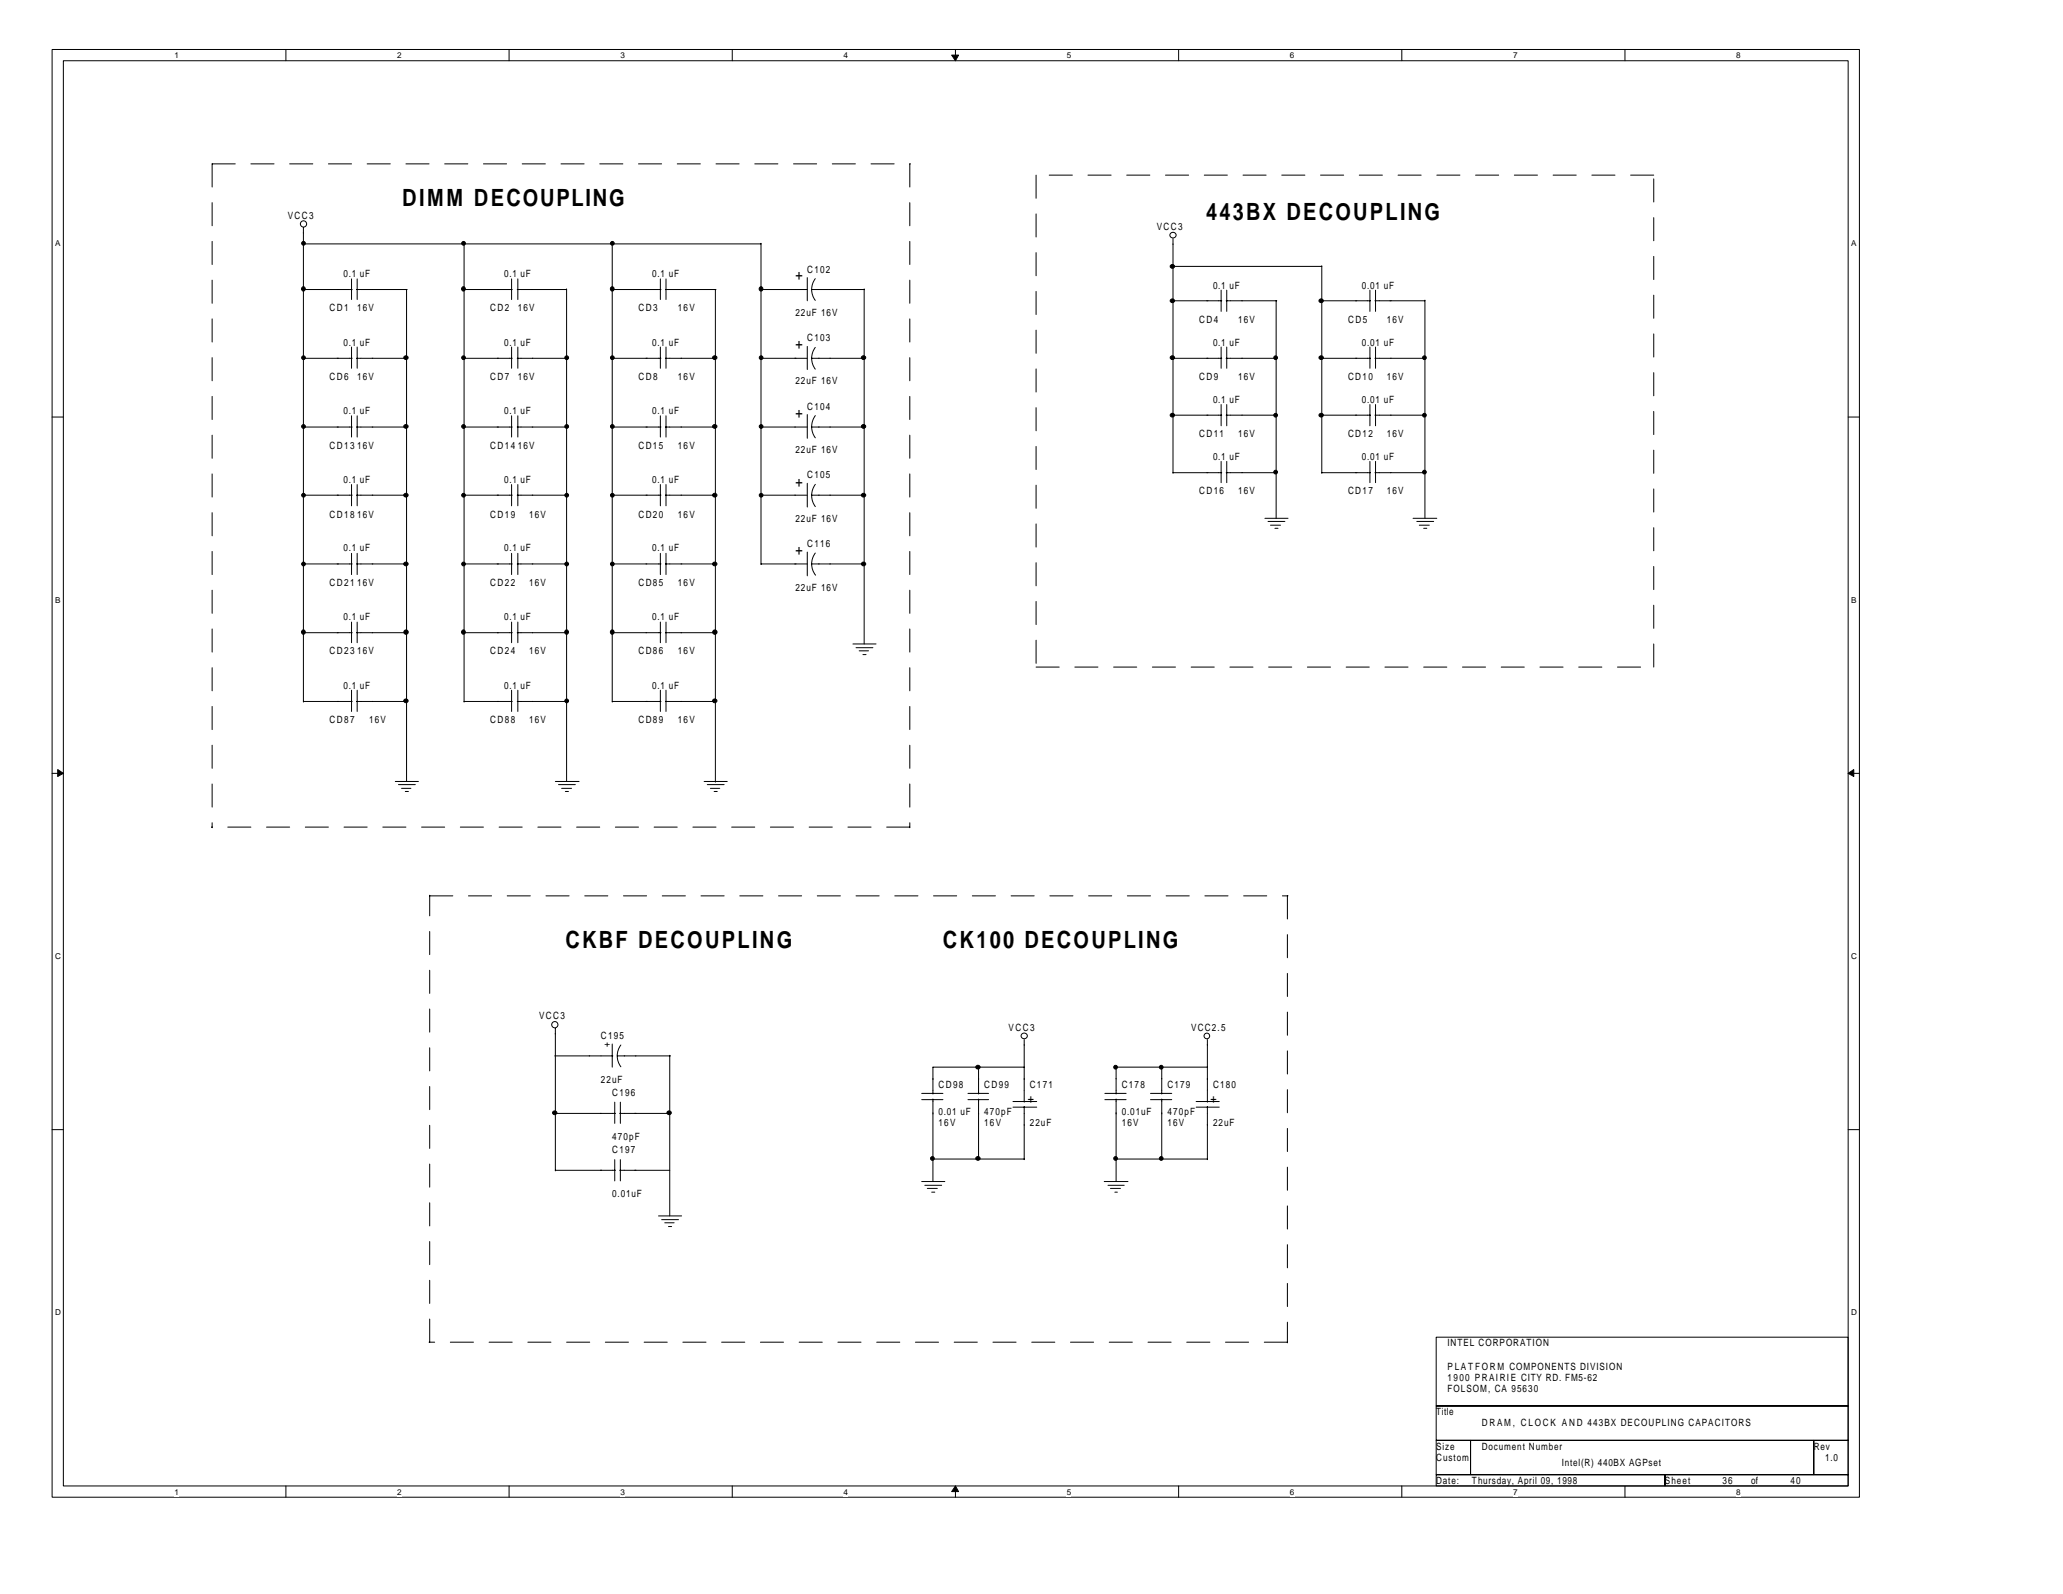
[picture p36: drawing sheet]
<svg xmlns="http://www.w3.org/2000/svg" width="279mm" height="216mm" viewBox="0 0 279 216" stroke-linecap="round" stroke-linejoin="round" font-family="sans-serif">
<defs><g id="words">
<g font-size="3.2">
<text x="54.5" y="27.9">DIMM DECOUPLING</text>
<text x="163.4" y="29.7">443BX DECOUPLING</text>
<text x="76.6" y="128.4">CKBF DECOUPLING</text>
<text x="127.7" y="128.4">CK100 DECOUPLING</text>
</g>
<g font-size="2">
<text x="107.7" y="38">+</text>
<text x="107.7" y="47.3">+</text>
<text x="107.7" y="56.6">+</text>
<text x="107.7" y="65.9">+</text>
<text x="107.7" y="75.2">+</text>
</g>
<g font-size="1.7">
<text x="139.2" y="149.4">+</text>
<text x="163.9" y="149.4">+</text>
</g>
<g font-size="1.4">
<text x="39" y="29.6">VCC3</text>
<text x="156.7" y="31.2">VCC3</text>
<text x="46.5" y="37.5">0.1 uF</text>
<text x="68.3" y="37.5">0.1 uF</text>
<text x="88.3" y="37.5">0.1 uF</text>
<text x="109.3" y="36.9">C102</text>
<text x="164.3" y="39.1">0.1 uF</text>
<text x="184.4" y="39.1">0.01 uF</text>
<text x="44.6" y="42.2">CD1</text>
<text x="46.5" y="46.8">0.1 uF</text>
<text x="48.4" y="42.2">16V</text>
<text x="66.4" y="42.2">CD2</text>
<text x="68.3" y="46.8">0.1 uF</text>
<text x="70.1" y="42.2">16V</text>
<text x="86.5" y="42.2">CD3</text>
<text x="88.3" y="46.8">0.1 uF</text>
<text x="91.8" y="42.2">16V</text>
<text x="107.7" y="42.8">22uF 16V</text>
<text x="109.3" y="46.2">C103</text>
<text x="162.4" y="43.7">CD4</text>
<text x="164.3" y="46.8">0.1 uF</text>
<text x="167.7" y="43.7">16V</text>
<text x="182.6" y="43.7">CD5</text>
<text x="184.4" y="46.8">0.01 uF</text>
<text x="187.8" y="43.7">16V</text>
<text x="44.6" y="51.5">CD6</text>
<text x="48.4" y="51.5">16V</text>
<text x="66.4" y="51.5">CD7</text>
<text x="70.1" y="51.5">16V</text>
<text x="86.5" y="51.5">CD8</text>
<text x="91.8" y="51.5">16V</text>
<text x="107.7" y="52.1">22uF 16V</text>
<text x="162.4" y="51.5">CD9</text>
<text x="167.7" y="51.5">16V</text>
<text x="182.6" y="51.5">CD10</text>
<text x="187.8" y="51.5">16V</text>
<text x="46.5" y="56.1">0.1 uF</text>
<text x="68.3" y="56.1">0.1 uF</text>
<text x="88.3" y="56.1">0.1 uF</text>
<text x="109.3" y="55.5">C104</text>
<text x="162.4" y="59.2">CD11</text>
<text x="164.3" y="54.6">0.1 uF</text>
<text x="167.7" y="59.2">16V</text>
<text x="182.6" y="59.2">CD12</text>
<text x="184.4" y="54.6">0.01 uF</text>
<text x="187.8" y="59.2">16V</text>
<text x="44.6" y="60.8">CD13</text>
<text x="46.5" y="65.4">0.1 uF</text>
<text x="48.4" y="60.8">16V</text>
<text x="66.4" y="60.8">CD14</text>
<text x="68.3" y="65.4">0.1 uF</text>
<text x="70.1" y="60.8">16V</text>
<text x="86.5" y="60.8">CD15</text>
<text x="88.3" y="65.4">0.1 uF</text>
<text x="91.8" y="60.8">16V</text>
<text x="107.7" y="61.4">22uF 16V</text>
<text x="109.3" y="64.8">C105</text>
<text x="164.3" y="62.3">0.1 uF</text>
<text x="184.4" y="62.3">0.01 uF</text>
<text x="44.6" y="70.1">CD18</text>
<text x="48.4" y="70.1">16V</text>
<text x="66.4" y="70.1">CD19</text>
<text x="71.7" y="70.1">16V</text>
<text x="86.5" y="70.1">CD20</text>
<text x="91.8" y="70.1">16V</text>
<text x="107.7" y="70.7">22uF 16V</text>
<text x="162.4" y="67">CD16</text>
<text x="167.7" y="67">16V</text>
<text x="182.6" y="67">CD17</text>
<text x="187.8" y="67">16V</text>
<text x="46.5" y="74.7">0.1 uF</text>
<text x="68.3" y="74.7">0.1 uF</text>
<text x="88.3" y="74.7">0.1 uF</text>
<text x="109.3" y="74.1">C116</text>
<text x="44.6" y="79.3">CD21</text>
<text x="46.5" y="84">0.1 uF</text>
<text x="48.4" y="79.3">16V</text>
<text x="66.4" y="79.3">CD22</text>
<text x="68.3" y="84">0.1 uF</text>
<text x="71.7" y="79.3">16V</text>
<text x="86.5" y="79.3">CD85</text>
<text x="88.3" y="84">0.1 uF</text>
<text x="91.8" y="79.3">16V</text>
<text x="107.7" y="80">22uF 16V</text>
<text x="44.6" y="88.6">CD23</text>
<text x="48.4" y="88.6">16V</text>
<text x="66.4" y="88.6">CD24</text>
<text x="71.7" y="88.6">16V</text>
<text x="86.5" y="88.6">CD86</text>
<text x="91.8" y="88.6">16V</text>
<text x="46.5" y="93.3">0.1 uF</text>
<text x="68.3" y="93.3">0.1 uF</text>
<text x="88.3" y="93.3">0.1 uF</text>
<text x="44.6" y="98">CD87</text>
<text x="50" y="98">16V</text>
<text x="66.4" y="98">CD88</text>
<text x="71.7" y="98">16V</text>
<text x="86.5" y="98">CD89</text>
<text x="91.8" y="98">16V</text>
<text x="73" y="138.1">VCC3</text>
<text x="81.4" y="140.7">C195</text>
<text x="82.6" y="141.7" transform="rotate(-90 82.6 141.7)">+</text>
<text x="136.6" y="139.6">VCC3</text>
<text x="161.3" y="139.6">VCC2.5</text>
<text x="81.4" y="146.6">22uF</text>
<text x="82.9" y="148.5">C196</text>
<text x="127.1" y="147.4">CD98</text>
<text x="133.3" y="147.4">CD99</text>
<text x="139.5" y="147.4">C171</text>
<text x="151.9" y="147.4">C178</text>
<text x="158.1" y="147.4">C179</text>
<text x="164.3" y="147.4">C180</text>
<text x="82.9" y="154.3">470pF</text>
<text x="127.1" y="151">0.01 uF</text>
<text x="127.1" y="152.5">16V</text>
<text x="133.3" y="151">470pF</text>
<text x="133.3" y="152.5">16V</text>
<text x="139.5" y="152.5">22uF</text>
<text x="151.9" y="151">0.01uF</text>
<text x="151.9" y="152.5">16V</text>
<text x="158.1" y="151">470pF</text>
<text x="158.1" y="152.5">16V</text>
<text x="164.3" y="152.5">22uF</text>
<text x="82.9" y="156.2">C197</text>
<text x="82.9" y="162.1">0.01uF</text>
<text x="196" y="182.4">INTEL CORPORATION</text>
<text x="196" y="185.5">P L A T F O R M COMPONENTS DIVISION</text>
<text x="194.5" y="191.7">Title</text>
<text x="196" y="187">1900 PRAIRIE CITY RD. FM5-62</text>
<text x="196" y="188.5">FOLSOM, CA 95630</text>
<text x="194.5" y="197.9">Custom</text>
<text x="194.5" y="196.3">Size</text>
<text x="200.7" y="196.3">Document Number</text>
<text x="200.7" y="193.2">D R A M , C L O C K A N D 443BX DECOUPLING CAPACITORS</text>
<text x="245.7" y="196.3">Rev</text>
<text x="247.2" y="197.9">1.0</text>
<text x="194.5" y="201">Date:</text>
<text x="199.3" y="201">Thursday, April 09, 1998</text>
<text x="211.5" y="198.5">Intel(R) 440BX AGPset</text>
<text x="225.5" y="201">Sheet</text>
<text x="233.3" y="201">36</text>
<text x="237.2" y="201">of</text>
<text x="242.5" y="201">40</text>
</g>
<g font-size="1.1">
<text x="23.7" y="7.9">1</text>
<text x="53.8" y="7.9">2</text>
<text x="84" y="7.9">3</text>
<text x="114.2" y="7.9">4</text>
<text x="144.5" y="7.9">5</text>
<text x="174.7" y="7.9">6</text>
<text x="204.9" y="7.9">7</text>
<text x="235.1" y="7.9">8</text>
<text x="7.5" y="33.4">A</text>
<text x="250.7" y="33.4">A</text>
<text x="7.5" y="81.6">B</text>
<text x="250.7" y="81.6">B</text>
<text x="7.5" y="129.9">C</text>
<text x="250.7" y="129.9">C</text>
<text x="7.5" y="178.2">D</text>
<text x="250.7" y="178.2">D</text>
<text x="23.7" y="202.5">1</text>
<text x="53.8" y="202.5">2</text>
<text x="84" y="202.5">3</text>
<text x="114.2" y="202.5">4</text>
<text x="144.5" y="202.5">5</text>
<text x="174.7" y="202.5">6</text>
<text x="204.9" y="202.5">7</text>
<text x="235.1" y="202.5">8</text>
</g>
</g></defs>
<path d="M7.1 6.7h244.7v196.1h-244.7zM8.6 8.2h241.7v193.1h-241.7z" fill="none" stroke="#000" stroke-width=".14"/>
<g fill="#fff">
<path d="M23.7 6.9h.5v1.2h-.5z"/>
<path d="M23.7 201.4h.5v1.3h-.5z"/>
</g>
<path d="M38.7 6.7v1.5M38.7 201.3v1.5" fill="none" stroke="#000" stroke-width=".14"/>
<g fill="#fff">
<path d="M53.8 6.9h.6v1.2h-.6z"/>
<path d="M53.8 201.4h.6v1.3h-.6z"/>
</g>
<path d="M68.9 6.7v1.5M68.9 201.3v1.5" fill="none" stroke="#000" stroke-width=".14"/>
<g fill="#fff">
<path d="M84 6.9h.6v1.2h-.6z"/>
<path d="M84 201.4h.6v1.3h-.6z"/>
</g>
<path d="M99.2 6.7v1.5M99.2 201.3v1.5" fill="none" stroke="#000" stroke-width=".14"/>
<g fill="#fff">
<path d="M114.2 6.9h.6v1.2h-.6z"/>
<path d="M114.2 201.4h.6v1.3h-.6z"/>
</g>
<path d="M129.4 6.7v1.5M129.4 201.3v1.5" fill="none" stroke="#000" stroke-width=".14"/>
<g fill="#000" stroke="#000" stroke-width=".14">
<path d="M128.9 7.5h.9l-.4 .7z" fill-rule="evenodd"/>
<path d="M129.4 201.3l.4 .7h-.9z" fill-rule="evenodd"/>
</g>
<g fill="#fff">
<path d="M144.5 6.9h.6v1.2h-.6z"/>
<path d="M144.5 201.4h.6v1.3h-.6z"/>
</g>
<path d="M159.6 6.7v1.5M159.6 201.3v1.5" fill="none" stroke="#000" stroke-width=".14"/>
<g fill="#fff">
<path d="M174.7 6.9h.6v1.2h-.6z"/>
<path d="M174.7 201.4h.6v1.3h-.6z"/>
</g>
<path d="M189.9 6.7v1.5M189.9 201.3v1.5" fill="none" stroke="#000" stroke-width=".14"/>
<g fill="#fff">
<path d="M204.9 6.9h.6v1.2h-.6z"/>
<path d="M204.9 201.4h.6v1.3h-.6z"/>
</g>
<path d="M220.1 6.7v1.5M220.1 201.3v1.5" fill="none" stroke="#000" stroke-width=".14"/>
<g fill="#fff">
<path d="M235.1 6.9h.6v1.2h-.6z"/>
<path d="M235.1 201.4h.6v1.3h-.6z"/>
<path d="M7.5 32.4h.6v1.2h-.6z"/>
<path d="M250.7 32.4h.6v1.2h-.6z"/>
<path d="M7.5 80.6h.7v1.3h-.7z"/>
<path d="M250.7 80.6h.7v1.3h-.7z"/>
</g>
<path d="M7.1 56.5h1.5M250.3 56.5h1.5" fill="none" stroke="#000" stroke-width=".14"/>
<g fill="#fff">
<path d="M7.5 128.9h.7v1.2h-.7z"/>
<path d="M250.7 128.9h.8v1.2h-.8z"/>
</g>
<path d="M7.1 104.7h1.5M250.3 104.7h1.5" fill="none" stroke="#000" stroke-width=".14"/>
<g fill="#000" stroke="#000" stroke-width=".14">
<path d="M7.8 104.2l.8 .5-.8 .5z" fill-rule="evenodd"/>
<path d="M250.3 104.7l.8-.5v1z" fill-rule="evenodd"/>
</g>
<g fill="#fff">
<path d="M7.5 177.1h.7v1.3h-.7z"/>
<path d="M250.7 177.1h.8v1.3h-.8z"/>
</g>
<g fill="none" stroke="#000" stroke-width=".14">
<path d="M41 33h62.1M41.1 30.8v64.3M41.1 39.2h6.6M47.6 37.8v2.8M48.3 39.2h6.8M48.4 37.8v2.8M55.1 39.2v66.6M62.9 39.2h6.5M62.9 33v62.1M69.3 37.8v2.8M70 39.2h6.7M70.1 37.8v2.8"/>
<path d="M76.7 39.1v66.7M82.8 39.2h6.7M82.9 32.9v62.2M89.4 37.8v2.8M90.1 39.2h6.9M90.2 37.8v2.8M96.9 39.2v66.7M103 39.2h6.3M103.1 32.9v43.6M109.3 37.6v3.1M109.9 39.2h7.1M110.4 37.7a2.46 2.46 0 0 0 0 3"/>
<path d="M117 39.1v48.1M158.8 36.1h20.2M158.9 32.4v31.7M165.4 39.3v2.9M166.1 39.3v2.9M179 36v28.1M185.5 39.3v2.9M186.3 39.3v2.9M41.1 48.5h6.6M41.1 57.8h6.6M47.6 47v2.9M47.6 56.3v2.9"/>
<path d="M48.3 48.5h6.8M48.3 57.8h6.8M48.4 47v2.9M48.4 56.3v2.9M62.9 48.5h6.5M62.9 57.8h6.5M69.3 47v2.9M69.3 56.3v2.9M70 48.5h6.8M70 57.8h6.8M70.1 47v2.9M70.1 56.3v2.9"/>
<path d="M82.9 48.5h6.6M82.9 57.8h6.6M89.4 47v2.9M89.4 56.3v2.9M90.1 48.5h6.9M90.1 57.8h6.9M90.2 47v2.9M90.2 56.3v2.9M103 57.8h6.3M103.1 48.5h6.2M109.3 46.9v3.2M109.3 56.1v3.3"/>
<path d="M109.9 48.5h7.2M109.9 57.8h7.2M110.4 47.1a2.46 2.46 0 0 0 0 2.9M110.4 56.3a2.53 2.53 0 0 0 0 3M158.9 48.5h6.6M158.9 56.2h6.6M158.9 40.7h6.6M165.4 47v2.9M165.4 54.8v2.9M166.1 48.5h6.8M166.1 56.2h6.8M166.1 40.7h6.8"/>
<path d="M166.1 47v2.9M166.1 54.8v2.9M172.8 40.7v29.5M179 48.5h6.6M179 56.2h6.6M179 40.7h6.6M185.5 47v2.9M185.5 54.8v2.9M186.2 48.5h6.9M186.2 56.2h6.9M186.2 40.7h6.8M186.3 47v2.9"/>
<path d="M186.3 54.8v2.9M193 40.7v29.5M41.1 67.1h6.6M41.1 76.4h6.6M47.6 65.6v2.9M47.6 74.9v2.9M48.3 67.1h6.8M48.3 76.4h6.8M48.4 65.6v2.9M48.4 74.9v2.9M62.9 67.1h6.5M62.9 76.4h6.5"/>
<path d="M69.3 65.6v2.9M69.3 74.9v2.9M70 67.1h6.8M70 76.4h6.8M70.1 65.6v2.9M70.1 74.9v2.9M82.8 76.4h6.7M82.9 67.1h6.6M89.4 65.6v2.9M89.4 74.9v2.9M90.1 67.1h6.9M90.1 76.4h6.9"/>
<path d="M90.2 65.6v2.9M90.2 74.9v2.9M103 67.1h6.3M103.1 76.4h6.2M109.3 65.5v3.2M109.3 74.8v3.2M109.9 67.1h7.2M109.9 76.4h7.2M110.4 74.9a2.46 2.46 0 0 0 .1 3M110.4 65.6a2.53 2.53 0 0 0 0 3M158.9 64h6.6M165.4 62.5v2.9"/>
<path d="M166.1 64h6.8M166.1 62.5v2.9M171.3 70.2h3.1M171.7 70.6h2.3M172.1 71.1h1.3M172.7 71.6h.4M179 64h6.6M185.5 62.5v2.9M186.2 64h6.9M186.3 62.5v2.9M191.4 70.2h3.2M191.9 70.6h2.3"/>
<path d="M192.2 71.1h1.4M192.8 71.6h.4M41.1 85.7h6.6M41.1 95h6.6M47.6 84.3v2.8M47.6 93.5v2.9M48.3 85.7h6.8M48.3 95h6.8M48.4 84.3v2.8M48.4 93.5v2.9M62.9 85.7h6.5M62.9 95h6.5"/>
<path d="M69.3 84.3v2.8M69.3 93.5v2.9M70 85.7h6.8M70 95h6.8M70.1 84.3v2.8M70.1 93.5v2.9M82.8 85.7h6.7M82.9 95h6.6M89.4 84.3v2.8M89.4 93.5v2.9M90.1 85.7h6.9M90.1 95h6.9"/>
<path d="M90.2 84.3v2.8M90.2 93.5v2.9M115.5 87.2h3.1M115.9 87.7h2.3M116.4 88.2h1.2M116.9 88.7h.4M53.5 105.8h3.2M54 106.3h2.2M54.4 106.8h1.3M54.9 107.2h.4M75.2 105.8h3.2M75.6 106.3h2.3"/>
<path d="M76.1 106.8h1.3M76.6 107.2h.4M95.4 105.8h3.1M95.8 106.3h2.3M96.2 106.8h1.3M96.7 107.2h.4M75.2 139.3v19.3M7.1 153h1.5M75.1 143h7.9M75.1 150.8h8.2M75.2 158.5h8.1M82.9 141.4v3.1"/>
<path d="M83.3 149.3v2.9M83.3 157.1v2.8M83.6 143h7.2M83.9 150.8h6.8M83.9 158.5h6.8M84 149.3v2.9M84 157.1v2.8M84.1 141.5a2.46 2.46 0 0 0 0 3M90.7 142.9v21.8M124.8 148.1h2.9M124.8 148.9h2.9M126.3 157h12.4"/>
<path d="M126.4 148.9v11.1M131.1 148.1h2.8M131.1 148.9h2.8M132.5 144.5v3.7M132.5 148.9v8.2M137.2 149.2h3.2M137.2 150h3.2M138.7 140.8v8.5M138.7 149.9v7.2M138.7 144.5h-12.3v3.7M149.6 148.1h2.9M149.6 148.9h2.9"/>
<path d="M151.1 144.5h12.4M151.2 144.5v3.7M151.2 148.9v11.1M151.2 157h12.3M155.8 148.1h2.9M155.8 148.9h2.9M157.3 144.5v3.7M157.3 148.9v8.1M162 149.2h3.1M162 150h3.1M163.5 140.8v8.5M163.5 149.9v7.2"/>
<path d="M250.3 153h1.5M89.2 164.7h3.1M89.6 165.2h2.3M90 165.6h1.3M90.5 166.1h.5M124.8 160h3.2M125.3 160.5h2.2M125.6 161h1.3M126.2 161.5h.4M149.5 160h3.3M150.1 160.5h2.2M150.4 161h1.4"/>
<path d="M151 161.5h.3M194.5 181.1h55.8v9.3h-55.8zM194.5 190.4h55.8v4.7h-55.8zM194.5 195.1h4.7v4.6h-4.7zM194.5 199.7h31v1.6h-31zM199.2 195.1h46.4v4.6h-46.4zM225.5 199.7h24.8v1.6h-24.8zM245.6 195.1h4.7v4.6h-4.7z"/>
<circle cx="41.1" cy="30.3" r=".42"/>
<circle cx="158.9" cy="31.8" r=".4"/>
<circle cx="75.1" cy="138.8" r=".42"/>
<circle cx="138.7" cy="140.3" r=".4"/>
<circle cx="163.4" cy="140.3" r=".38"/>
</g>
<path d="M28.7 22.2h94.6M28.7 22.2v89.9M123.2 22.2v89.9M140.3 23.7v66.7M224 23.7h-83.8M140.3 90.4h83.8M224 90.4v-66.8M123.2 112h-94.6M58.2 121.3h116.2M174.4 121.3v60.6M58.2 181.8v-60.5M174.4 181.8h-116.3" fill="none" stroke="#000" stroke-width=".14" stroke-dasharray="3.1 2.1"/>
<g fill="#000" stroke="#000" stroke-width=".14">
<circle cx="41.1" cy="39.1" r=".28"/>
<circle cx="41.1" cy="33" r=".25"/>
<circle cx="62.7" cy="39.1" r=".28"/>
<circle cx="62.8" cy="33" r=".25"/>
<circle cx="82.9" cy="39.1" r=".28"/>
<circle cx="82.9" cy="33" r=".25"/>
<circle cx="103" cy="39.1" r=".28"/>
<circle cx="158.8" cy="36.1" r=".28"/>
<circle cx="41.1" cy="48.5" r=".25"/>
<circle cx="41.1" cy="57.8" r=".25"/>
<circle cx="55" cy="57.8" r=".28"/>
<circle cx="55" cy="48.4" r=".28"/>
<circle cx="62.8" cy="48.5" r=".25"/>
<circle cx="62.8" cy="57.8" r=".25"/>
<circle cx="76.8" cy="48.5" r=".25"/>
<circle cx="76.8" cy="57.8" r=".25"/>
<circle cx="82.9" cy="48.5" r=".25"/>
<circle cx="82.9" cy="57.8" r=".25"/>
<circle cx="96.8" cy="57.8" r=".28"/>
<circle cx="96.8" cy="48.4" r=".28"/>
<circle cx="103.1" cy="48.5" r=".25"/>
<circle cx="103.1" cy="57.8" r=".25"/>
<circle cx="117" cy="57.8" r=".28"/>
<circle cx="117" cy="48.4" r=".28"/>
<circle cx="158.8" cy="56.2" r=".28"/>
<circle cx="158.8" cy="40.7" r=".28"/>
<circle cx="158.8" cy="48.4" r=".28"/>
<circle cx="172.8" cy="56.2" r=".25"/>
<circle cx="172.8" cy="48.5" r=".25"/>
<circle cx="178.9" cy="56.2" r=".28"/>
<circle cx="178.9" cy="40.7" r=".28"/>
<circle cx="178.9" cy="48.4" r=".28"/>
<circle cx="192.9" cy="48.5" r=".25"/>
<circle cx="192.9" cy="56.2" r=".25"/>
<circle cx="41.1" cy="67.1" r=".25"/>
<circle cx="41.1" cy="76.4" r=".25"/>
<circle cx="55" cy="76.4" r=".28"/>
<circle cx="55" cy="67.1" r=".28"/>
<circle cx="62.8" cy="67.1" r=".25"/>
<circle cx="62.8" cy="76.4" r=".25"/>
<circle cx="76.8" cy="67.1" r=".25"/>
<circle cx="76.8" cy="76.4" r=".25"/>
<circle cx="82.9" cy="67.1" r=".25"/>
<circle cx="82.9" cy="76.4" r=".25"/>
<circle cx="96.8" cy="76.4" r=".28"/>
<circle cx="96.8" cy="67.1" r=".28"/>
<circle cx="103.1" cy="67.1" r=".25"/>
<circle cx="117" cy="76.4" r=".28"/>
<circle cx="117" cy="67.1" r=".28"/>
<circle cx="172.8" cy="63.9" r=".25"/>
<circle cx="192.9" cy="63.9" r=".25"/>
<circle cx="41.1" cy="85.6" r=".28"/>
<circle cx="55" cy="85.6" r=".3"/>
<circle cx="55" cy="94.9" r=".28"/>
<circle cx="62.7" cy="85.6" r=".28"/>
<circle cx="76.7" cy="85.6" r=".28"/>
<circle cx="76.8" cy="94.9" r=".25"/>
<circle cx="82.9" cy="85.6" r=".28"/>
<circle cx="96.8" cy="85.6" r=".3"/>
<circle cx="96.8" cy="94.9" r=".28"/>
<circle cx="75.1" cy="150.7" r=".28"/>
<circle cx="90.6" cy="150.7" r=".28"/>
<circle cx="126.3" cy="156.9" r=".25"/>
<circle cx="132.5" cy="144.5" r=".28"/>
<circle cx="132.5" cy="156.9" r=".28"/>
<circle cx="151.1" cy="156.9" r=".25"/>
<circle cx="151.1" cy="144.5" r=".25"/>
<circle cx="157.3" cy="144.5" r=".25"/>
<circle cx="157.3" cy="156.9" r=".25"/>
</g>
<use href="#words"/>
</svg>
